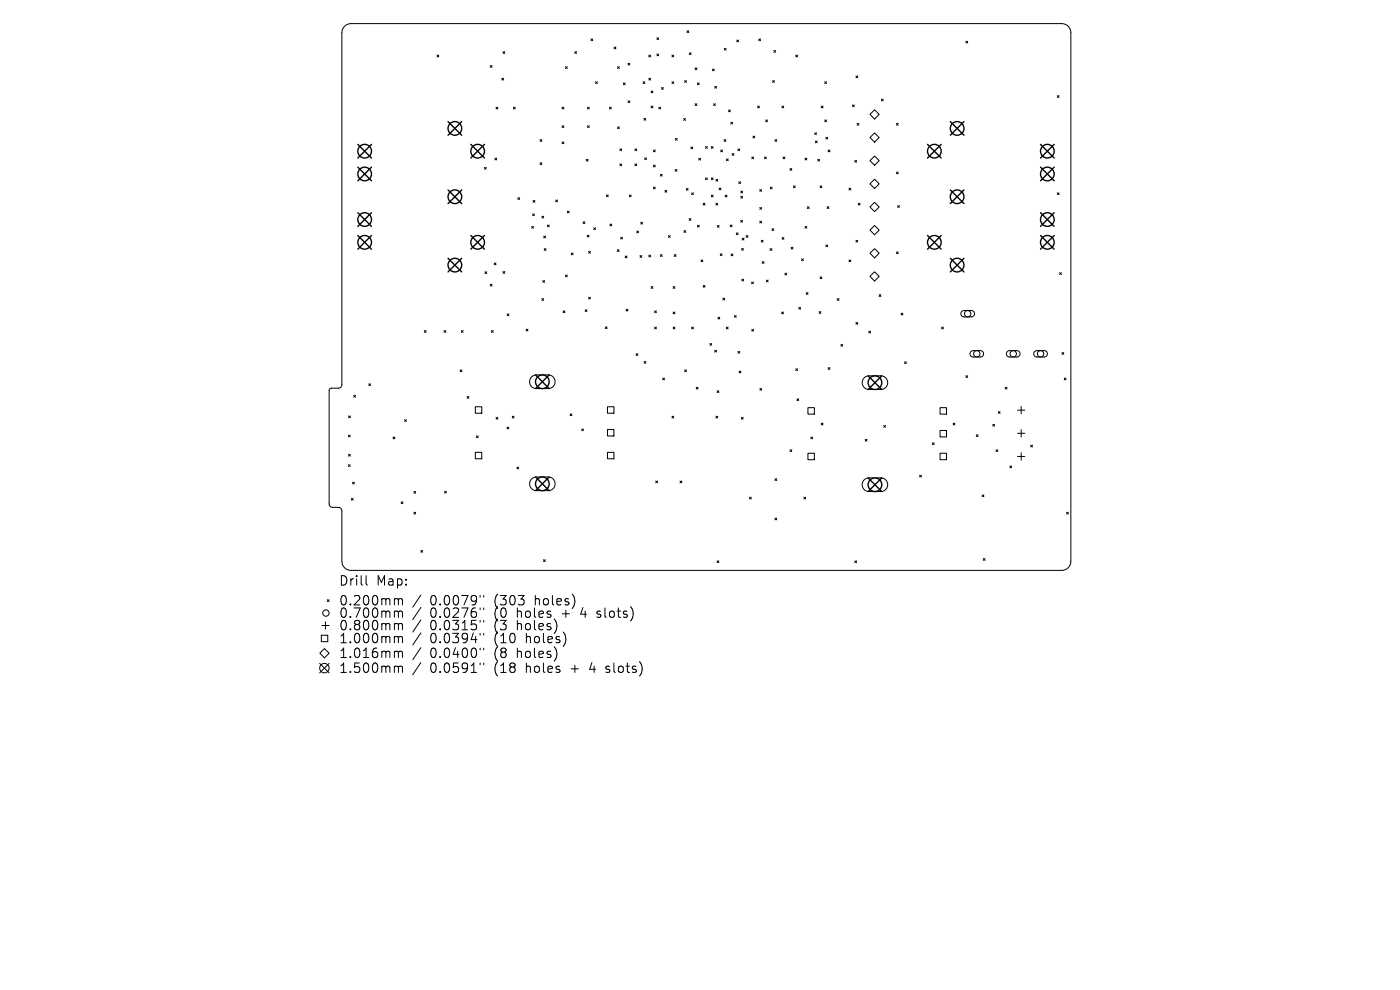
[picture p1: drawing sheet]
<svg xmlns="http://www.w3.org/2000/svg" width="297mm" height="210mm" viewBox="0 0 297 210" stroke-linecap="round" stroke-linejoin="round" font-family="sans-serif">
<defs><g id="words">
<g font-size="2.8">
<text x="71.8" y="124.5">Drill</text>
<text x="79.8" y="124.5">Map:</text>
<text x="71.8" y="128.7">0.200mm</text>
<text x="71.8" y="131.3">0.700mm</text>
<text x="91.3" y="128.7">0.0079&quot;</text>
<text x="91.3" y="131.3">0.0276&quot;</text>
<text x="105" y="128.7">(303</text>
<text x="105" y="131.3">(0</text>
<text x="110" y="131.3">holes</text>
<text x="113.8" y="128.7">holes)</text>
<text x="119.7" y="131.3">+</text>
<text x="123.9" y="131.3">4</text>
<text x="127.5" y="131.3">slots)</text>
<text x="71.8" y="134">0.800mm</text>
<text x="71.8" y="136.7">1.000mm</text>
<text x="91.3" y="134">0.0315&quot;</text>
<text x="91.3" y="136.7">0.0394&quot;</text>
<text x="105" y="134">(3</text>
<text x="105" y="136.7">(10</text>
<text x="110" y="134">holes)</text>
<text x="111.9" y="136.7">holes)</text>
<text x="71.8" y="139.9">1.016mm</text>
<text x="71.8" y="143">1.500mm</text>
<text x="91.3" y="139.9">0.0400&quot;</text>
<text x="91.3" y="143">0.0591&quot;</text>
<text x="105" y="139.9">(8</text>
<text x="105" y="143">(18</text>
<text x="110" y="139.9">holes)</text>
<text x="111.9" y="143">holes</text>
<text x="121.6" y="143">+</text>
<text x="125.8" y="143">4</text>
<text x="129.4" y="143">slots)</text>
</g>
</g></defs>
<g fill="none" stroke="#000" stroke-width=".21">
<path d="M73.1 5.6l.7-.5 .7-.1h150.7a1.93 1.93 0 0 1 2 1.9v112.2a1.93 1.93 0 0 1-2 1.9h-150.7a1.93 1.93 0 0 1-2-1.9v-10.7a.74 .74 0 0 0-.7-.8h-1.2a.74 .74 0 0 1-.8-.7v-24.1l.4-.4 1.6-.1a.74 .74 0 0 0 .7-.7v-74.7l.2-.8zM92.7 11.7l.4 .4M93.1 11.7l-.4 .4M104 13.9l.4 .4M104.4 13.9l-.4 .4M106.5 16.6l.3 .4M106.7 11l.4 .3M106.8 16.6l-.3 .4M107.1 11l-.4 .3M120 14.1l.3 .4M120.3 14.1l-.3 .4M121.9 11l.4 .3"/>
<path d="M122.3 11l-.4 .3M125.4 8.3l.3 .3M125.7 8.3l-.3 .3M126.3 17.3l.4 .4M126.7 17.3l-.4 .4M130.3 10l.4 .4M130.7 10l-.4 .4M131 14.1l.4 .4M131.4 14.1l-.4 .4M132.2 17.6l.4 .4M132.6 17.6l-.4 .4M133.2 13.4l.4 .4"/>
<path d="M133.6 13.4l-.4 .4M136.4 17.3l.4 .4M136.8 17.3l-.4 .4M137.6 11.7l.4 .4M137.6 16.6l.4 .4M138 11.7l-.4 .4M138 16.6l-.4 .4M138.1 19.3l.4 .4M138.5 19.3l-.4 .4M139.4 8l.3 .4M139.4 11.4l.3 .4M139.7 8l-.3 .4"/>
<path d="M139.7 11.4l-.3 .4M140.3 18.6l.4 .4M140.7 18.6l-.4 .4M142.5 11.7l.4 .4M142.5 17.3l.4 .4M142.9 11.7l-.4 .4M142.9 17.3l-.4 .4M145.2 17.1l.4 .4M145.6 17.1l-.4 .4M145.7 6.5l.4 .4M146.1 6.5l-.4 .4M146.2 11.2l.4 .4"/>
<path d="M146.6 11.2l-.4 .4M147.5 14.4l.3 .4M147.8 14.4l-.3 .4M147.9 17.6l.4 .4M148.3 17.6l-.4 .4M151.1 14.6l.4 .4M151.5 14.6l-.4 .4M151.6 18.3l.4 .4M152 18.3l-.4 .4M153.7 10.3l.3 .3M154 10.3l-.3 .3M156.3 8.5l.4 .4"/>
<path d="M156.7 8.5l-.4 .4M161 8.3l.3 .3M161.3 8.3l-.3 .3M163.9 17.1l.4 .4M164.2 10.7l.3 .4M164.3 17.1l-.4 .4M164.5 10.7l-.3 .4M168.8 11.7l.4 .4M169.2 11.7l-.4 .4M175 17.3l.3 .4M175.3 17.3l-.3 .4M181.6 16.1l.4 .4"/>
<path d="M182 16.1l-.4 .4M204.9 8.7l.4 .4M205.3 8.7l-.4 .4M102.8 35.5l.4 .4M103.2 35.5l-.4 .4M105 33.5l.4 .4M105.2 22.7l.4 .4M105.4 33.5l-.4 .4M105.6 22.7l-.4 .4M108.9 22.7l.4 .4M109.3 22.7l-.4 .4M114.6 29.6l.3 .4"/>
<path d="M114.6 34.5l.3 .4M114.9 29.6l-.3 .4M114.9 34.5l-.3 .4M119.2 22.7l.4 .4M119.2 26.7l.4 .4M119.2 30.1l.4 .4M119.6 22.7l-.4 .4M119.6 26.7l-.4 .4M119.6 30.1l-.4 .4M124.4 33.8l.4 .4M124.6 22.7l.4 .4M124.6 26.7l.4 .4"/>
<path d="M124.8 33.8l-.4 .4M125 22.7l-.4 .4M125 26.7l-.4 .4M129.3 22.7l.4 .4M129.7 22.7l-.4 .4M131 26.9l.4 .4M131.4 26.9l-.4 .4M131.5 31.6l.4 .4M131.5 34.8l.4 .4M131.9 31.6l-.4 .4M131.9 34.8l-.4 .4M133.2 21.4l.4 .4"/>
<path d="M133.6 21.4l-.4 .4M134.7 34.8l.4 .4M134.7 31.6l.4 .4M135.1 31.6l-.4 .4M135.1 34.8l-.4 .4M136.6 25.1l.4 .4M136.8 33.5l.4 .4M137 25.1l-.4 .4M137.2 33.5l-.4 .4M138.1 22.5l.4 .4M138.5 22.5l-.4 .4M138.6 31.8l.4 .4"/>
<path d="M138.6 35l.4 .4M138.6 39.7l.4 .4M139 31.8l-.4 .4M139 35l-.4 .4M139 39.7l-.4 .4M139.8 22.7l.3 .4M140.1 37l.4 .4M140.1 22.7l-.3 .4M140.5 37l-.4 .4M143.2 35.9l.4 .4M143.3 29.4l.4 .4M143.6 35.9l-.4 .4"/>
<path d="M143.7 29.4l-.4 .4M145 25.1l.4 .4M145.4 25.1l-.4 .4M145.6 40l.4 .4M146 40l-.4 .4M146.6 31.2l.4 .4M147 31.2l-.4 .4M147.5 22l.3 .4M147.8 22l-.3 .4M148.2 33.6l.4 .4M148.6 33.6l-.4 .4M149.7 31.1l.4 .4"/>
<path d="M149.7 37.7l.4 .4M150.1 31.1l-.4 .4M150.1 37.7l-.4 .4M150.9 31.1l.4 .4M150.9 37.7l.4 .4M151.3 31.1l-.4 .4M151.3 37.7l-.4 .4M151.4 22l.4 .4M151.8 22l-.4 .4M151.9 38l.4 .4M152.3 38l-.4 .4M152.6 39.9l.4 .4"/>
<path d="M152.9 31.8l.4 .4M153 39.9l-.4 .4M153.3 31.8l-.4 .4M153.6 29.6l.4 .4M154 29.6l-.4 .4M154.1 33.7l.4 .4M154.5 33.7l-.4 .4M154.6 23.3l.3 .4M154.9 23.3l-.3 .4M155 25.9l.4 .4M155.3 32.6l.4 .3M155.4 25.9l-.4 .4"/>
<path d="M155.7 32.6l-.4 .3M156.5 31.6l.4 .4M156.7 38.6l.4 .3M156.9 31.6l-.4 .4M157.1 38.6l-.4 .3M159.5 33.3l.4 .4M159.7 28.9l.4 .4M159.9 33.3l-.4 .4M160.1 28.9l-.4 .4M160.7 22.5l.4 .4M161.1 22.5l-.4 .4M162.2 33.3l.4 .4"/>
<path d="M162.4 25.4l.4 .4M162.6 33.3l-.4 .4M162.8 25.4l-.4 .4M163.4 39.7l.4 .4M163.8 39.7l-.4 .4M164.4 29.6l.4 .4M164.8 29.6l-.4 .4M165.9 22.5l.4 .4M166.1 33.3l.4 .4M166.3 22.5l-.4 .4M166.5 33.3l-.4 .4M167.6 35.7l.4 .4"/>
<path d="M168 35.7l-.4 .4M168.3 39.4l.4 .4M168.7 39.4l-.4 .4M170.8 33.5l.4 .4M171.2 33.5l-.4 .4M172.8 28.2l.4 .3M173 29.9l.4 .4M173.2 28.2l-.4 .3M173.4 29.9l-.4 .4M173.5 33.8l.4 .4M173.9 33.8l-.4 .4M174 39.4l.4 .4"/>
<path d="M174.2 22.5l.4 .4M174.4 39.4l-.4 .4M174.6 22.5l-.4 .4M175 25.4l.3 .4M175.2 29.1l.4 .4M175.3 25.4l-.3 .4M175.6 29.1l-.4 .4M175.7 31.8l.4 .4M176.1 31.8l-.4 .4M180.1 39.9l.4 .4M180.5 39.9l-.4 .4M180.8 22.2l.4 .4"/>
<path d="M181.2 22.2l-.4 .4M181.3 34l.4 .4M181.7 34l-.4 .4M181.8 26.2l.4 .4M182.2 26.2l-.4 .4M184.6 24.3l.9-1 1 1-1 .9zM184.6 34.1l.9-1 1 1-1 1zM184.6 39l.9-1 1 1-1 1zM185.5 28.2l1 1-1 1-.9-1zM187 21l.4 .4M187.4 21l-.4 .4M190.2 26.2l.4 .4"/>
<path d="M190.2 36.5l.4 .4M190.6 26.2l-.4 .4M190.6 36.5l-.4 .4M224.3 20.3l.4 .4M224.7 20.3l-.4 .4M102.9 57.6l.4 .4M103.3 57.6l-.4 .4M104.8 55.8l.4 .4M105.2 55.8l-.4 .4M106.7 57.6l.4 .4M107.1 57.6l-.4 .4M109.8 41.9l.4 .4"/>
<path d="M110.2 41.9l-.4 .4M112.8 48l.4 .4M113 45.4l.4 .4M113.1 42.5l.4 .4M113.2 48l-.4 .4M113.4 45.4l-.4 .4M113.5 42.5l-.4 .4M115 45.9l.3 .4M115.2 59.5l.3 .4M115.3 45.9l-.3 .4M115.3 50.1l.4 .4M115.4 52.7l.4 .4"/>
<path d="M115.5 59.5l-.3 .4M115.7 50.1l-.4 .4M115.8 52.7l-.4 .4M116.1 47.7l.4 .4M116.5 47.7l-.4 .4M117.9 42.4l.4 .4M118.3 42.4l-.4 .4M120 58.3l.3 .4M120.3 58.3l-.3 .4M120.4 44.8l.3 .4M120.7 44.8l-.3 .4M121.2 53.7l.4 .4"/>
<path d="M121.6 53.7l-.4 .4M123.7 47l.4 .4M124.1 47l-.4 .4M124.6 49.9l.4 .4M124.9 53.3l.4 .4M125 49.9l-.4 .4M125.3 53.3l-.4 .4M126 48.3l.3 .4M126.3 48.3l-.3 .4M128.7 41.3l.3 .4M129 41.3l-.3 .4M129.4 47.5l.4 .4"/>
<path d="M129.8 47.5l-.4 .4M130.9 53l.4 .4M131.3 53l-.4 .4M131.7 50.3l.4 .4M132.1 50.3l-.4 .4M132.6 54.3l.4 .4M133 54.3l-.4 .4M133.5 41.4l.4 .3M133.9 41.4l-.4 .3M135.1 49l.4 .4M135.5 49l-.4 .4M135.8 54.2l.4 .4"/>
<path d="M135.9 47.2l.4 .3M136.2 54.2l-.4 .4M136.3 47.2l-.4 .3M137.6 54.1l.4 .4M138 54.1l-.4 .4M140.1 54l.4 .4M140.5 54l-.4 .4M141.1 40.4l.3 .4M141.4 40.4l-.3 .4M141.8 50l.4 .4M142.2 50l-.4 .4M143 54l.4 .4"/>
<path d="M143.4 54l-.4 .4M145.1 48.9l.4 .4M145.5 48.9l-.4 .4M146.2 46.4l.4 .3M146.6 46.4l-.4 .3M146.7 40.9l.4 .4M147.1 40.9l-.4 .4M147.9 47.8l.4 .4M148.3 47.8l-.4 .4M148.7 55.1l.4 .4M149.1 55.1l-.4 .4M149.2 43.1l.4 .4"/>
<path d="M149.6 43.1l-.4 .4M150.9 41.4l.4 .4M151.3 41.4l-.4 .4M151.9 43.1l.4 .4M152.2 47.8l.4 .4M152.3 43.1l-.4 .4M152.6 47.8l-.4 .4M152.8 53.8l.4 .4M153.2 53.8l-.4 .4M153.8 41.4l.4 .4M154.2 41.4l-.4 .4M154.9 47.7l.4 .4"/>
<path d="M155.1 53.9l.4 .4M155.3 47.7l-.4 .4M155.5 53.9l-.4 .4M156.2 49.4l.4 .4M156.6 49.4l-.4 .4M157.1 46.7l.4 .4M157.2 41.6l.3 .4M157.2 40.5l.3 .4M157.3 52.7l.4 .4M157.4 59.2l.4 .4M157.4 50.5l.4 .4M157.5 46.7l-.4 .4"/>
<path d="M157.5 41.6l-.3 .4M157.5 40.5l-.3 .4M157.7 52.7l-.4 .4M157.8 59.2l-.4 .4M157.8 50.5l-.4 .4M158.3 50l.4 .4M158.7 50l-.4 .4M159.4 59.8l.4 .4M159.8 59.8l-.4 .4M161.2 40.2l.4 .4M161.2 44l.4 .4M161.2 46.9l.4 .4"/>
<path d="M161.5 51l.4 .4M161.6 40.2l-.4 .4M161.6 44l-.4 .4M161.6 46.9l-.4 .4M161.7 55.5l.4 .4M161.9 51l-.4 .4M162.1 55.5l-.4 .4M162.6 59.4l.4 .4M163 59.4l-.4 .4M163.4 52.7l.4 .4M163.8 52.7l-.4 .4M163.8 48.5l.3 .4"/>
<path d="M164.1 48.5l-.3 .4M165.9 50.4l.4 .4M166.3 50.4l-.4 .4M166.5 57.9l.4 .4M166.9 57.9l-.4 .4M167.8 52.4l.4 .4M168.2 52.4l-.4 .4M170 54.9l.4 .4M170.4 54.9l-.4 .4M170.8 48l.4 .4M171.2 48l-.4 .4M171.3 43.9l.4 .3"/>
<path d="M171.7 43.9l-.4 .3M174 58.7l.4 .4M174.4 58.7l-.4 .4M175.2 52l.4 .3M175.4 43.9l.4 .3M175.6 52l-.4 .3M175.8 43.9l-.4 .3M180.1 55.1l.4 .4M180.5 55.1l-.4 .4M181.6 51l.4 .4M182 51l-.4 .4M182.1 43.1l.4 .4"/>
<path d="M182.5 43.1l-.4 .4M184.6 48.8l.9-1 1 1-1 1zM184.6 53.7l.9-1 1 1-1 1zM184.6 58.6l.9-.9 1 .9-1 1zM185.5 42.9l1 1-1 1-.9-1zM190.2 53.4l.4 .4M190.4 43.6l.4 .4M190.6 53.4l-.4 .4M190.8 43.6l-.4 .4M224.3 40.9l.4 .4M224.7 40.9l-.4 .4M224.8 57.8l.4 .4"/>
<path d="M225.2 57.8l-.4 .4M90 70.1l.4 .4M90.4 70.1l-.4 .4M94.2 70.1l.4 .4M94.6 70.1l-.4 .4M97.6 78.5l.4 .4M97.9 70.1l.4 .4M98 78.5l-.4 .4M98.3 70.1l-.4 .4M104 60.3l.4 .4M104.2 70.1l.4 .4M104.4 60.3l-.4 .4"/>
<path d="M104.6 70.1l-.4 .4M107.6 66.6l.4 .4M108 66.6l-.4 .4M111.6 69.8l.4 .4M112 69.8l-.4 .4M112.8 80l.9-.5h2.6a1.45 1.45 0 0 1 1.5 1.5 1.45 1.45 0 0 1-1.5 1.4h-2.5a1.45 1.45 0 0 1-1.3-.9 1.45 1.45 0 0 1 .3-1.5zM115 63.3l.3 .4M115.3 63.3l-.3 .4M119.5 65.9l.4 .4M119.9 65.9l-.4 .4M124.1 65.7l.4 .4M124.5 65.7l-.4 .4"/>
<path d="M124.9 63l.4 .4M125.3 63l-.4 .4M128.4 69.3l.4 .4M128.8 69.3l-.4 .4M132.8 65.6l.4 .4M133.2 65.6l-.4 .4M134.9 75l.4 .4M135.3 75l-.4 .4M136.6 76.7l.4 .4M137 76.7l-.4 .4M138.1 60.8l.4 .4M138.5 60.8l-.4 .4"/>
<path d="M138.9 65.9l.4 .4M138.9 69.4l.4 .4M139.3 65.9l-.4 .4M139.3 69.4l-.4 .4M142.8 60.8l.4 .4M142.8 66.2l.4 .4M142.8 69.4l.4 .4M143.2 60.8l-.4 .4M143.2 66.2l-.4 .4M143.2 69.4l-.4 .4M145.2 78.5l.4 .4M145.6 78.5l-.4 .4"/>
<path d="M146.7 69.4l.4 .4M147.1 69.4l-.4 .4M149.2 60.5l.4 .4M149.6 60.5l-.4 .4M150.6 72.9l.4 .3M151 72.9l-.4 .3M151.6 74.3l.4 .4M152 74.3l-.4 .4M152.3 67.3l.4 .4M152.7 67.3l-.4 .4M153.4 63.2l.3 .4M153.7 63.2l-.3 .4"/>
<path d="M154.1 69.4l.4 .4M154.5 69.4l-.4 .4M155.8 66.9l.4 .4M156.2 66.9l-.4 .4M156.5 74.5l.4 .4M156.8 78.7l.4 .4M156.9 74.5l-.4 .4M157.2 78.7l-.4 .4M159.5 69.9l.4 .4M159.9 69.9l-.4 .4M165.8 66.2l.4 .4M166.2 66.2l-.4 .4"/>
<path d="M168.8 78.2l.4 .4M169.2 78.2l-.4 .4M169.5 65.2l.3 .4M169.8 65.2l-.3 .4M171 62.1l.4 .4M171.4 62.1l-.4 .4M173.8 66.1l.4 .4M174.2 66.1l-.4 .4M175.7 78l.4 .4M176.1 78l-.4 .4M177.6 63.3l.4 .4M178 63.3l-.4 .4"/>
<path d="M178.4 73.1l.4 .4M178.8 73.1l-.4 .4M181.6 68.4l.4 .4M182 68.4l-.4 .4M184.3 70.3l.4 .3M184.7 70.3l-.4 .3M186.5 62.5l.4 .4M186.9 62.5l-.4 .4M191.2 66.4l.3 .4M191.5 66.4l-.3 .4M191.9 76.7l.4 .4M192.3 76.7l-.4 .4"/>
<path d="M199.7 69.4l.4 .4M200.1 69.4l-.4 .4M204 66.1l.5-.2h1.7l.4 .3 .1 .5-.5 .5h-1.9l-.4-.5zM204.9 79.7l.4 .4M205.3 79.7l-.4 .4M206 74.6l.4-.2h1.8l.4 .3v.5l-.5 .5h-1.8l-.5-.5zM213.7 74.6l.4-.2h1.8l.4 .3 .1 .5-.6 .5h-1.8l-.5-.5zM219.5 74.6l.4-.2h1.8l.4 .3 .1 .5-.6 .5h-1.8l-.5-.5zM225.3 74.8l.4 .4M225.7 74.8l-.4 .4M73.9 98.6l.4 .4M73.9 92.3l.4 .4"/>
<path d="M73.9 96.4l.4 .4M73.9 88.2l.4 .4M74.3 98.6l-.4 .4M74.3 92.3l-.4 .4M74.3 96.4l-.4 .4M74.3 88.2l-.4 .4M75 83.9l.4 .4M75.4 83.9l-.4 .4M78.2 81.4l.4 .4M78.6 81.4l-.4 .4M83.4 92.7l.4 .4M83.8 92.7l-.4 .4"/>
<path d="M85.8 89l.4 .4M86.2 89l-.4 .4M99.1 84.1l.4 .4M99.5 84.1l-.4 .4M100.8 86.3h1.4v1.4h-1.4zM100.8 96h1.4v1.3h-1.4zM101.1 92.5l.3 .3M101.4 92.5l-.3 .3M105.2 88.5l.4 .4M105.6 88.5l-.4 .4M107.6 90.6l.3 .4M107.9 90.6l-.3 .4"/>
<path d="M108.7 88.3l.4 .4M109.1 88.3l-.4 .4M109.7 99.1l.3 .4M110 99.1l-.3 .4M120.9 87.8l.4 .4M121.3 87.8l-.4 .4M123.4 91l.4 .4M123.8 91l-.4 .4M128.9 86.3h1.3v1.4h-1.3zM128.9 91.1h1.3v1.4h-1.3zM128.9 96h1.3v1.3h-1.3zM140.6 80.2l.4 .4"/>
<path d="M141 80.2l-.4 .4M142.5 88.3l.4 .4M142.9 88.3l-.4 .4M147.7 82.1l.4 .4M148.1 82.1l-.4 .4M151.9 88.3l.4 .4M152.1 82.9l.4 .4M152.3 88.3l-.4 .4M152.5 82.9l-.4 .4M157.3 88.5l.4 .4M157.7 88.5l-.4 .4M161.2 82.4l.4 .4"/>
<path d="M161.6 82.4l-.4 .4M167.6 95.4l.4 .4M168 95.4l-.4 .4M169.1 84.6l.3 .4M169.4 84.6l-.3 .4M171.4 86.5h1.4v1.3h-1.4zM171.4 96.1h1.4v1.4h-1.4zM172 92.7l.4 .4M172.4 92.7l-.4 .4M174.2 89.8l.4 .3M174.6 89.8l-.4 .3M183.3 80.1l.9-.4h2.7a1.45 1.45 0 0 1 1.4 1.5 1.45 1.45 0 0 1-1.4 1.4h-2.5a1.45 1.45 0 0 1-1.4-.9 1.45 1.45 0 0 1 .3-1.6z"/>
<path d="M183.5 93.2l.4 .4M183.9 93.2l-.4 .4M187.5 90.3l.4 .3M187.9 90.3l-.4 .3M197.8 93.9l.4 .4M198.2 93.9l-.4 .4M199.4 86.5h1.4v1.3h-1.4zM199.4 91.3h1.4v1.4h-1.4zM199.4 96.1h1.4v1.4h-1.4zM202.2 89.8l.4 .3M202.6 89.8l-.4 .3M207.1 92.2l.4 .4"/>
<path d="M207.5 92.2l-.4 .4M210.6 90l.4 .4M211 90l-.4 .4M211.3 95.4l.4 .4M211.7 95.4l-.4 .4M211.8 87.3l.4 .4M212.2 87.3l-.4 .4M213.3 82.1l.3 .4M213.6 82.1l-.3 .4M214.2 98.8l.4 .4M214.6 98.8l-.4 .4M215.9 87h1.5"/>
<path d="M215.9 91.9h1.5M215.9 96.8h1.5M216.6 86.2v1.6M216.6 91.1v1.6M216.6 96.1v1.5M218.7 94.4l.3 .4M219 94.4l-.3 .4M225.8 80.2l.4 .4M226.2 80.2l-.4 .4M74.5 105.7l.4 .4M74.8 102.3l.4 .4M74.9 105.7l-.4 .4"/>
<path d="M75.2 102.3l-.4 .4M85.1 106.5l.4 .3M85.5 106.5l-.4 .3M87.8 104.2l.4 .4M87.8 108.7l.4 .4M88.2 104.2l-.4 .4M88.2 108.7l-.4 .4M89.3 116.8l.4 .4M89.7 116.8l-.4 .4M94.3 104.2l.4 .4M94.7 104.2l-.4 .4M112.8 101.6l.9-.4h2.6a1.45 1.45 0 0 1 1.5 1.4 1.45 1.45 0 0 1-1.5 1.5h-2.5a1.45 1.45 0 0 1-1.3-.9 1.45 1.45 0 0 1 .3-1.6z"/>
<path d="M115.3 118.7l.4 .4M115.7 118.7l-.4 .4M139.1 102l.4 .4M139.5 102l-.4 .4M144.3 102l.4 .4M144.7 102l-.4 .4M152.1 119l.4 .4M152.5 119l-.4 .4M159 105.5l.4 .4M159.4 105.5l-.4 .4M164.4 101.5l.4 .4M164.4 109.9l.4 .4"/>
<path d="M164.8 101.5l-.4 .4M164.8 109.9l-.4 .4M170.5 105.5l.4 .4M170.9 105.5l-.4 .4M181.3 119l.4 .4M181.7 119l-.4 .4M183.3 101.8l.9-.4h2.7a1.45 1.45 0 0 1 1.4 1.4 1.45 1.45 0 0 1-1.4 1.5h-2.5a1.45 1.45 0 0 1-1.4-.9 1.45 1.45 0 0 1 .3-1.6zM195.1 100.8l.4 .4M195.5 100.8l-.4 .4M208.3 105l.4 .4M208.6 118.5l.4 .4M208.7 105l-.4 .4"/>
<path d="M209 118.5l-.4 .4M226.3 108.7l.4 .4M226.7 108.7l-.4 .4M67.9 138.6l.9-1 1 1-1 .9zM68.2 134.7h1.3v1.4h-1.3zM68.3 132.7h1.5M69 131.9v1.6M69.4 127.2l.4 .4M69.8 127.2l-.4 .4M77.7 122.1v1.7l.2 .3M83.9 127l.5 .1 .1 .2M83.9 129.6l.5 .1 .1 .2"/>
<path d="M83.9 132.3h.3l.3 .3M83.9 135l.5 .1 .1 .2M83.9 138.1l.5 .1 .1 .2M84.5 127.3l.3-.3 .5 .1 .1 1.2M84.5 127.3v1M84.5 129.9v1.1M84.5 132.6v1M84.5 135.3v1M84.5 138.4v1.1M84.5 129.9l.3-.3 .5 .1 .1 1.3M84.5 132.6l.3-.3 .5 .1 .1 1.2M84.5 135.3l.3-.3 .5 .1 .1 1.2"/>
<path d="M84.5 138.4l.3-.3 .5 .1 .1 1.3M89.3 126.2l-1.7 2.6M89.3 128.9l-1.7 2.5M89.3 131.5l-1.7 2.6M89.3 134.3l-1.7 2.5M89.3 137.4l-1.7 2.6M101.9 126.3v.4M101.9 129v.3M101.9 131.6v.4M101.9 134.3v.4M101.9 137.5v.4M102.6 126.3v.4"/>
<path d="M102.6 129v.3M102.6 131.6v.4M102.6 134.3v.4M102.6 137.5v.4M126.6 130.9l.2 .1M126.7 129.7v.5M67.8 140.7l2 2M69.8 140.7l-2 2M83.9 141.3l.5 .1 .1 .2M84.5 141.6v1M84.5 141.6l.3-.3 .5 .1 .1 1.2M89.3 140.5l-1.7 2.6"/>
<path d="M101.9 140.6v.4M102.6 140.6v.4M128.5 142.5l.2 .1M128.6 141.4v.5"/>
<circle cx="205.3" cy="66.6" r=".68"/>
<circle cx="207.2" cy="75.1" r=".68"/>
<circle cx="215" cy="75.1" r=".68"/>
<circle cx="220.8" cy="75.1" r=".68"/>
<circle cx="69.1" cy="130" r=".68"/>
<circle cx="68.8" cy="141.7" r="1"/>
</g>
<g fill="none" stroke="#000" stroke-width=".29">
<path d="M75.9 30.6l2.9 2.9M75.9 35.5l2.9 2.9M78.8 30.6l-2.9 2.9M78.8 35.5l-2.9 2.9M95 25.8l2.9 2.9M97.9 25.8l-2.9 2.9M99.9 30.6l2.9 2.9M102.8 30.6l-2.9 2.9M196.8 30.6l2.9 2.9M199.7 30.6l-2.9 2.9M201.6 25.8l2.9 2.9M204.5 25.8l-2.9 2.9"/>
<path d="M220.7 30.6l2.9 2.9M220.7 35.5l2.9 2.9M223.6 30.6l-2.9 2.9M223.6 35.5l-2.9 2.9M75.9 45.1l2.9 2.9M75.9 50l2.9 2.9M78.8 45.1l-2.9 2.9M78.8 50l-2.9 2.9M95 40.3l2.9 2.9M95 54.8l2.9 2.9M97.9 40.3l-2.9 2.9M97.9 54.8l-2.9 2.9"/>
<path d="M99.9 50l2.9 2.9M102.8 50l-2.9 2.9M196.8 50l2.9 2.9M199.7 50l-2.9 2.9M201.6 54.8l2.9 2.9M201.6 40.3l2.9 2.9M204.5 40.3l-2.9 2.9M204.5 54.8l-2.9 2.9M220.7 45.1l2.9 2.9M220.7 50l2.9 2.9M223.6 45.1l-2.9 2.9M223.6 50l-2.9 2.9"/>
<path d="M113.6 79.5l2.9 2.9M116.5 79.5l-2.9 2.9M184.2 79.7l2.9 2.9M187.1 79.7l-2.9 2.9M113.6 101.2l2.9 2.9M116.5 101.2l-2.9 2.9M184.2 101.4l2.9 2.9M187.1 101.4l-2.9 2.9"/>
<circle cx="77.4" cy="36.9" r="1.45"/>
<circle cx="77.4" cy="32.1" r="1.45"/>
<circle cx="96.5" cy="27.2" r="1.45"/>
<circle cx="101.3" cy="32.1" r="1.45"/>
<circle cx="198.2" cy="32.1" r="1.45"/>
<circle cx="203" cy="27.2" r="1.45"/>
<circle cx="222.2" cy="36.9" r="1.45"/>
<circle cx="222.2" cy="32.1" r="1.45"/>
<circle cx="77.4" cy="51.4" r="1.45"/>
<circle cx="77.4" cy="46.6" r="1.45"/>
<circle cx="96.5" cy="41.7" r="1.45"/>
<circle cx="96.5" cy="56.2" r="1.45"/>
<circle cx="101.3" cy="51.4" r="1.45"/>
<circle cx="198.2" cy="51.4" r="1.45"/>
<circle cx="203" cy="41.7" r="1.45"/>
<circle cx="203" cy="56.2" r="1.45"/>
<circle cx="222.2" cy="51.4" r="1.45"/>
<circle cx="222.2" cy="46.6" r="1.45"/>
<circle cx="115.1" cy="81" r="1.45"/>
<circle cx="185.6" cy="81.2" r="1.45"/>
<circle cx="115.1" cy="102.6" r="1.45"/>
<circle cx="185.6" cy="102.8" r="1.45"/>
</g>
<use href="#words"/>
</svg>
